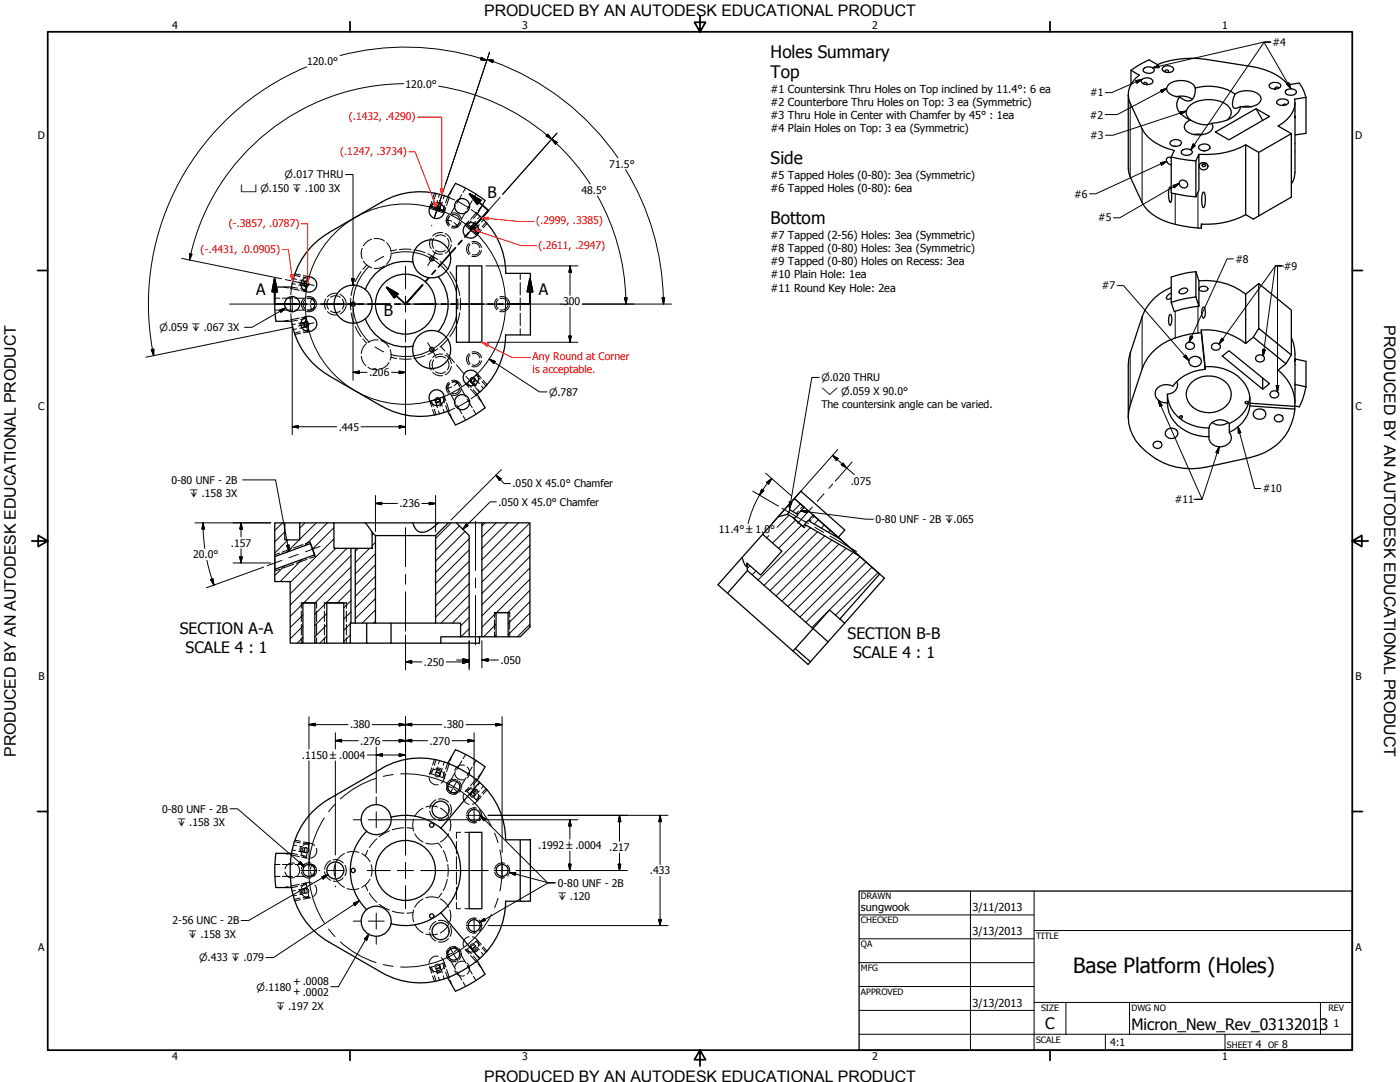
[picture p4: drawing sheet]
<svg xmlns="http://www.w3.org/2000/svg" width="559mm" height="432mm" viewBox="0 0 559 432" stroke-linecap="round" stroke-linejoin="round" font-family="sans-serif">
<defs><g id="words">
<text font-size="8.4" x="428.3" y="388.3">Base Platform (Holes)</text>
<g font-size="6.9">
<text x="307.6" y="23">Holes Summary</text>
<text x="307.6" y="31.2">Top</text>
<text x="307.6" y="65.6">Side</text>
<text x="307.6" y="89.5">Bottom</text>
</g>
<g font-size="6.4">
<text x="552.4" y="129.8" transform="rotate(90 552.4 129.8)">PRODUCED BY AN AUTODESK EDUCATIONAL PRODUCT</text>
<text x="6.3" y="302" transform="rotate(-90 6.3 302)">PRODUCED BY AN AUTODESK EDUCATIONAL PRODUCT</text>
</g>
<g font-size="6.3">
<text x="193.3" y="6.3">PRODUCED BY AN AUTODESK EDUCATIONAL PRODUCT</text>
<text x="194.6" y="79.1">B</text>
<text x="102.3" y="117.9">A</text>
<text x="215" y="117.9">A</text>
<text x="153.2" y="126.2">B</text>
<text x="71.8" y="253">SECTION A-A</text>
<text x="338.3" y="254.9">SECTION B-B</text>
<text x="74.1" y="260.5">SCALE 4 : 1</text>
<text x="340.6" y="262.4">SCALE 4 : 1</text>
<text x="417.2" y="410.6">C</text>
<text x="451.6" y="411.1">Micron_New_Rev_03132013</text>
<text x="193.3" y="431.8">PRODUCED BY AN AUTODESK EDUCATIONAL PRODUCT</text>
</g>
<g font-size="4.4">
<text x="307.6" y="37.1">#1 Countersink Thru Holes on Top inclined by 11.4°: 6 ea</text>
<text x="307.6" y="42.4">#2 Counterbore Thru Holes on Top: 3 ea (Symmetric)</text>
<text x="307.6" y="47.6">#3 Thru Hole in Center with Chamfer by 45° : 1ea</text>
<text x="307.6" y="52.8">#4 Plain Holes on Top: 3 ea (Symmetric)</text>
<text x="307.6" y="71.6">#5 Tapped Holes (0-80): 3ea (Symmetric)</text>
<text x="307.6" y="76.8">#6 Tapped Holes (0-80): 6ea</text>
<text x="307.6" y="95.4">#7 Tapped (2-56) Holes: 3ea (Symmetric)</text>
<text x="307.6" y="100.7">#8 Tapped (0-80) Holes: 3ea (Symmetric)</text>
<text x="307.6" y="105.9">#9 Tapped (0-80) Holes on Recess: 3ea</text>
<text x="307.6" y="111.1">#10 Plain Hole: 1ea</text>
<text x="307.6" y="116.4">#11 Round Key Hole: 2ea</text>
<text x="343.7" y="363.5">sungwook</text>
<text x="388.1" y="363.7">3/11/2013</text>
<text x="388.1" y="373.2">3/13/2013</text>
<text x="388.1" y="401.8">3/13/2013</text>
<text x="532.2" y="409.9">1</text>
</g>
<g font-size="4.2">
<text x="68.7" y="11.7">4</text>
<text x="208.4" y="11.7">3</text>
<text x="348.1" y="11.7">2</text>
<text x="487.8" y="11.7">1</text>
<text x="507.9" y="18.3">#4</text>
<text x="122.6" y="25.8">120.0°</text>
<text x="161.9" y="35.1">120.0°</text>
<text x="435.1" y="38.5">#1</text>
<text x="435" y="47.3">#2</text>
<text x="15.1" y="55.5">D</text>
<text x="435.1" y="55.5">#3</text>
<text x="540.9" y="55.5">D</text>
<text x="243.2" y="66.9">71.5°</text>
<text x="131.1" y="76.5">3X</text>
<text x="232.1" y="77.3">48.5°</text>
<text x="428.8" y="78.9">#6</text>
<text x="438.3" y="88.4">#5</text>
<text x="493.1" y="104.8">#8</text>
<text x="512.4" y="107.6">#9</text>
<text x="439.8" y="115.5">#7</text>
<text x="223.5" y="121.7">.300</text>
<text x="90.8" y="132.1">3X</text>
<text x="147.3" y="150.1">.206</text>
<text x="15.2" y="163.4">C</text>
<text x="327.9" y="162.8">The countersink angle can be varied.</text>
<text x="541" y="163.4">C</text>
<text x="135.2" y="171.8">.445</text>
<text x="68.4" y="193">0-80 UNF - 2B</text>
<text x="204.5" y="194.5">.050 X 45.0° Chamfer</text>
<text x="339.6" y="193.4">.075</text>
<text x="504.1" y="196.5">#10</text>
<text x="90" y="198.4">3X</text>
<text x="159.4" y="202.4">.236</text>
<text x="198.9" y="201.8">.050 X 45.0° Chamfer</text>
<text x="468.9" y="200.8">#11</text>
<text x="349.4" y="208.7">0-80 UNF - 2B ↧.065</text>
<text x="287" y="212.9">11.4° ±1.0°</text>
<text x="92.1" y="218.2">.157</text>
<text x="77.1" y="222.8">20.0°</text>
<text x="169.2" y="265.7">.250</text>
<text x="199.8" y="264.9">.050</text>
<text x="15.3" y="271.4">B</text>
<text x="541.1" y="271.4">B</text>
<text x="139.7" y="290.7">.380</text>
<text x="177" y="290.7">.380</text>
<text x="143.8" y="297.1">.276</text>
<text x="171.4" y="297.1">.270</text>
<text x="120.5" y="302.8">.1150 ±.0004</text>
<text x="64.7" y="324.3">0-80 UNF - 2B</text>
<text x="85" y="329.6">3X</text>
<text x="214.8" y="338.8">.1992 ±.0004</text>
<text x="243.2" y="339.6">.217</text>
<text x="222.6" y="353.8">0-80 UNF - 2B</text>
<text x="259.4" y="348.9">.433</text>
<text x="68.8" y="368.9">2-56 UNC - 2B</text>
<text x="89.5" y="374.2">3X</text>
<text x="15.2" y="379.3">A</text>
<text x="541" y="379.3">A</text>
<text x="117" y="393">+ .0008</text>
<text x="117" y="397.1">+ .0002</text>
<text x="124.5" y="402.9">2X</text>
<text x="443.1" y="417.4">4:1</text>
<text x="501.3" y="418.3">4</text>
<text x="511.8" y="418.3">8</text>
<text x="68.7" y="423.2">4</text>
<text x="208.4" y="423.2">3</text>
<text x="348.1" y="423.2">2</text>
<text x="487.8" y="423.2">1</text>
</g>
<g font-size="4.2" fill="#f00">
<text x="139.3" y="47.9">(.1432, .4290)</text>
<text x="135.8" y="61.7">(.1247, .3734)</text>
<text x="214.1" y="89.5">(.2999, .3385)</text>
<text x="91.4" y="90.6">(-.3857, .0787)</text>
<text x="80.1" y="100.8">(-.4431, .0.0905)</text>
<text x="214.9" y="99.3">(.2611, .2947)</text>
<text x="212.6" y="143.8">Any Round at Corner</text>
<text x="212.6" y="148.8">is acceptable.</text>
</g>
<g font-size="4">
<text x="113.6" y="71.2">⌀.017 THRU</text>
<text x="96" y="76.5">⌴ ⌀.150 ↧ .100</text>
<text x="63.6" y="132.1">⌀.059 ↧ .067</text>
<text x="327.9" y="152.1">⌀.020 THRU</text>
<text x="219.1" y="157.9">⌀.787</text>
<text x="327.9" y="157.5">⌵ ⌀.059 X 90.0°</text>
<text x="75.7" y="198.4">↧ .158</text>
<text x="70.7" y="329.6">↧ .158</text>
<text x="222.6" y="359.2">↧ .120</text>
<text x="75.1" y="374.2">↧ .158</text>
<text x="79.5" y="383.7">⌀.433 ↧ .079</text>
<text x="102.4" y="395.3">⌀.1180</text>
<text x="110.2" y="402.9">↧ .197</text>
</g>
<g font-size="3.5">
<text x="343.7" y="358.9">DRAWN</text>
<text x="343.7" y="368.5">CHECKED</text>
<text x="413.5" y="374.6">TITLE</text>
<text x="343.7" y="378">QA</text>
<text x="343.7" y="387.5">MFG</text>
<text x="343.7" y="397.1">APPROVED</text>
<text x="415.5" y="403.4">SIZE</text>
<text x="451.6" y="403.4">DWG NO</text>
<text x="530.3" y="403.4">REV</text>
<text x="413.5" y="416.1">SCALE</text>
<text x="489.7" y="418.3">SHEET</text>
<text x="506.2" y="418.3">OF</text>
</g>
</g></defs>
<!-- layer: Visible (ANSI) -->
<g fill="none" stroke="#000" stroke-width=".4">
<path d="M174.1 77.2l-.7 2.2M175.5 77.5l-.5 1.2M177.4 78.1l-.5 1.3M178.9 78.7l-.2-.2-.8 2.4M179 78.7l2.5 1.1M184.3 77.7l-2 3.5M185.9 75.1l-1.1 1.7M190 77.5l-1 1.7M144.6 99.1a5.2 5.2 0 0 0 0 4.2M148.3 95.4l-1.4 .7-1.9 2M149.4 95.2a5.2 5.2 0 0 1 4 1M154.3 96.8a5.1 5.1 0 0 1 1.8 3.8"/>
<path d="M158.3 99.7l-2.2 .4M164.1 99.5l-4.7 .1M165.2 99.7l4.5 1.1M171.6 82.6l2.3 .8M173 80.6l-.8 2.2M173.1 95.1a3.5 3.5 0 0 0 0 4M173.7 82.6v.1M173.9 94.4a3.2 3.2 0 0 1 3.9 0M173.9 82.1v.2M174.4 81.5l-.5 .9M174.4 80.9l-.3 .8 .2 .4M174.6 80l-.4 1.3"/>
<path d="M175.1 83.8l2.3 .7M175.5 81.7l.3 1M175.6 80.7l.5 .6v.6M175.6 83.2v.2M175.7 82.4l-.2 .1M175.8 82.7v.1M175.8 82.7l-.2 .4M176.1 81.9l-.2 .3M176.5 80.6l-.4 1.3M177.5 82l-.8 2.3M177.8 99.8a3.2 3.2 0 0 1-3.9 .1M178.6 95.2a3.2 3.2 0 0 1 0 3.9"/>
<path d="M179.3 86.4l-1 1.7M179.5 86.2a2.31 2.31 0 0 0 0 3.5l-.9-.8-.3-.8 .9-.2 1.1 .4M180.4 85.7a2.27 2.27 0 0 1 3 1.8M180.5 90.2l1 .4 .9-.2M181.2 88.8l.9 .8 .3 .8M181.8 82l-2 3.5M182.6 80.4l4.4 2.5M183.4 88.5a2.22 2.22 0 0 1-3 1.7M183.5 88.7l-1.1 1.7M186 89.5l1.8 1.6M186 84.4l-2 3.4M187.6 97.6a2.46 2.46 0 0 0 0 3.6"/>
<path d="M188 90.3l-.1 .2M188 83.6l2.2 1.6M188.1 88.1l-1.6 1.9M188.2 90.2h.1M188.5 80.1l-2.1 3.4M188.5 97.2a2.18 2.18 0 0 1 3 1.7M188.7 89.9v.3M188.7 91.9l1.9 1.7M188.9 89.3l-.1 .3M189.4 89.7l-.3-.1-.9 .5M189.5 91.6l-.1 .2M189.8 88.3l-.9 1"/>
<path d="M189.9 91.2l-.2 .2M190.1 90.6l-.6 .9M190.2 89.1l-1.3 .2M190.4 85.3l-1.5 1.9M190.6 90.2l-.5 .7h-.5M191.3 89.7l-.9 .9M191.5 99.9a2.16 2.16 0 0 1-3 1.7M191.6 86.3l-.9 1M191.6 91.4l-1.5 1.8M193 87.7l-.8 .9M194 88.7l-1.6 1.8M109.7 119h2.1"/>
<path d="M112.7 119h4M116 118.9v5M116.3 114.7l2.4 .3M116.3 114.9l-.2 2.7M116.6 113.2l1.3 .2M117.1 111.2l1.3 .3M117.5 109.9l2.3 .5M117.7 119h4M119.2 113.7l1.3 .3M119.6 111.8l1.3 .2M119.7 113l.8 1M120 115.3l2.3 .5"/>
<path d="M120.5 112l.8 .1 .3 .5M120.5 114h.3M120.6 113.3l.7 .8M121 110.6l2.3 .5M121 112.3h1.1M121.3 113.7l-.2 .2M121.3 114.1l.4 .1M121.3 114.1l.2 .1M121.7 119.6a2.26 2.26 0 0 0 0 3.5M121.8 112.2h.2M121.9 114.2l.1 .1M122.2 112.3h.3"/>
<path d="M122.6 119.1a2.35 2.35 0 0 1 3 1.8M122.7 114l-.5 2.4M122.7 119h2.1M123.4 110.4l-.5 2.4M124.8 119l-.6 .7-.2 1.1M124.8 119l.5 .7 .2 1.1M131.1 119.4a3.2 3.2 0 0 0 0 4M131.9 118.6a3.4 3.4 0 0 1 3.9 .1M136.6 119.4a3.3 3.3 0 0 1 0 4M140 119.1v4.6M141.4 113.5l-1.3 4.4M144.1 108.4l-2.3 4"/>
<path d="M145 104.2l1.9 2 1.4 .7M146.4 105.8l-1.6 1.7M153.4 106.1a5.2 5.2 0 0 1-4 1M156.1 101.7a5.1 5.1 0 0 1-1.8 3.8M170.8 101.3l4 2.3M175.6 104.3l3.3 3.2M179.6 108.5l2.3 4M182.4 113.5l1.1 4.4M183.7 119.1v4.6M198.8 119.6a2.26 2.26 0 0 0 0 3.5M199.6 119.1a2.35 2.35 0 0 1 3.1 1.8M207.6 109.1v2.5"/>
<path d="M207.6 112.8v4.9M207.6 118.9v4.9M109.7 123.8h2.1M112.7 123.8h4M116.1 125.2l.2 2.6M117.7 123.8h4M117.9 129.3l-1.3 .3M118.4 131.3l-1.3 .2M118.7 127.8l-2.4 .2M119.8 132.4l-2.3 .5M120.5 128.8l-.8 .9M120.5 128.8h.3"/>
<path d="M120.5 128.8l-1.3 .2M120.9 130.7l-1.3 .3M121 130.4h1.1M121.1 128.9l.2 .1M121.3 128.7l-.7 .7M121.5 128.6l-.2 .1M121.6 130.2l-.3 .4-.8 .1M121.7 128.6l-.4 .1M121.8 130.6h.2M122 128.5h-.1M122.2 126.4l.5 2.4M122.3 127l-2.3 .5"/>
<path d="M122.5 130.4l-.3 .1M122.7 123.8h2.1M122.9 129.9l.5 2.4M123.3 131.7l-2.3 .4M124 121.9l.2 1.2 .6 .7 .5-.7 .2-1.2M125.6 121.9a2.34 2.34 0 0 1-3 1.7M135.8 124.1a3.2 3.2 0 0 1-3.9 0M140.1 124.8l1.3 4.5M141.8 130.4l2.3 4M144.8 135.3l1.6 1.7M146 137.3a5.6 5.6 0 0 0-1.8 3.8M150.9 135.7a5.2 5.2 0 0 0-4 1"/>
<path d="M152 135.9l1.4 .6 1.9 2.1M155.7 139.5a5.2 5.2 0 0 1 0 4.2M174.8 139.2l-4 2.3M176 138.2l1.5 1.9M178.9 135.3l-3.3 3.2M181.9 130.3l-2.3 4M183.5 124.8l-1.1 4.5M202.7 121.9a2.25 2.25 0 0 1-3.1 1.7M207.6 125v5M207.6 131.2v2.5M144.2 142.2a5.6 5.6 0 0 0 1.8 3.7M146.9 146.6a5.2 5.2 0 0 0 4 .9"/>
<path d="M155.3 144.7l-.7 1-2.6 1.6M156.1 142.6l2.2 .5M159.4 143.2l4.7 .1M169.7 141.9l-4.5 1.2M172.2 160l.8 2.2M173.1 143.6a3.5 3.5 0 0 0 0 4M173.9 142.9a3.1 3.1 0 0 1 3.9 0M173.9 148.3a3.2 3.2 0 0 0 3.9 0M173.9 159.4l-2.3 .7M175.6 159.4v.2M175.6 159.7l.2 .3M175.8 160h.1"/>
<path d="M176.7 158.4l.8 2.3M177.4 158.2l-2.3 .8M178.3 154.7l.3-.8 .9-.8a2.31 2.31 0 0 0 0 3.4M178.3 154.7l1 1.7M178.3 141l3.1 3.7M178.6 143.6a3.2 3.2 0 0 1 0 4M179.8 157.3l2 3.5M180.3 154.4l-1.1 .4-.9-.1M180.4 152.5a2.27 2.27 0 0 1 3 1.8M180.5 152.5l1-.4 .9 .2-.3 .9-.9 .7M182.2 145.6l3 3.6M182.4 152.3l1.1 1.8"/>
<path d="M183.4 155.3a2.22 2.22 0 0 1-3 1.7M184 154.9l2 3.5M186 150.2l3.1 3.7M186.4 159.3l2.1 3.4M186.5 152.8l1.6 1.8M187 159.9l-4.4 2.5M187.6 141.6a2.46 2.46 0 0 0 0 3.6M187.8 151.6l-1.8 1.6M187.9 152.3l.1 .2M188.2 152.5v.1M188.2 152.7l.9 .5 .3-.2M188.5 141.2a2.18 2.18 0 0 1 3 1.7"/>
<path d="M188.7 152.6v.3M188.8 153.2l.1 .3M188.9 153.5l1.3 .2M188.9 155.5l1.5 2M188.9 153.5l.9 .9M189.4 150.9l.1 .2M189.5 151.3l.6 .9M189.6 151.8l.5 .1 .5 .6M189.7 151.3l.2 .2M189.9 154.7l1.5 1.9M190.1 149.6l1.5 1.8M190.2 157.6l-2.2 1.5"/>
<path d="M190.4 152.1l.9 1M190.6 149.2l-1.9 1.6M190.7 155.4l.9 1.1M191.5 143.9a2.16 2.16 0 0 1-3 1.7M192.2 154.1l.8 1M192.4 152.3l1.6 1.8M173.4 163.3l.7 2.2M173.7 160v.2M173.9 160.3l.5 .9M173.9 160.5v.2M174.2 161.5l.4 1.3M174.3 160.7l-.2 .4 .3 .8"/>
<path d="M175 164l.5 1.2M175.5 160.3l.2 .1M175.8 160l-.3 1.1M175.9 160.6l.2 .2M176.1 160.8v.6l-.5 .7M176.1 160.8l.4 1.3M176.9 163.4l.5 1.3M177.9 161.9l.8 2.3 .2-.1M181.5 162.9l-2.5 1.1M182.3 161.6l2 3.5M184.8 166l1.1 1.7M189 163.6l1 1.7"/>
<path d="M171.3 310.4a2.98 2.98 0 0 0 3.6 2.7M171.6 308.6l2.3 .8M173 306.6l-.8 2.2M173.7 309.4l.9 .7 1-.7M173.7 308.5v.2M173.9 308.7l.1 .2a1.01 1.01 0 0 0 1 .5 1.01 1.01 0 0 0 .8-.7M173.9 308.1v.2M174.1 308.3h1.1l.4 1.1M174.1 303.2l-.7 2.2M174.2 307.8l.6 .7a.93 .93 0 0 0 1.3-.6M174.2 307.7l.6-.3a1.04 1.04 0 0 1 1 1.3M174.6 306.7l.2-.1a.98 .98 0 0 1 1.1 .2 .98 .98 0 0 1 .2 1.1"/>
<path d="M174.6 306l-.4 1.3M175.1 309.8l2.3 .8M175.5 303.5l-.5 1.3M175.6 307.2a2.99 2.99 0 0 0-4.2 1.9M175.6 309.2v.2M175.8 308.7v.2M176.5 306.6l-.4 1.3M176.7 308a3.2 3.2 0 0 1-.6 4.5M177.4 304.1l-.5 1.3M177.5 308l-.8 2.3M178.3 314.1l.9-.2 1.1 .4M178.3 314.1l.3 .8 .9 .8"/>
<path d="M178.7 304.5l-.8 2.4M179.3 312.4l-1 1.7M181.2 314.8l.9 .8 .3 .9-.9 .1-1-.4M181.5 308.9a2.94 2.94 0 0 0 3.9 2.2M181.8 308l-2 3.5M183.5 314.7l-1.1 1.8M184.3 303.7l-2 3.4M185 317.1a2.96 2.96 0 0 0 2.3 3.9M185.4 305.4a2.84 2.84 0 0 0-3.9 2.3M185.9 301.1l-1.1 1.7M186 315.5l1.8 1.7M186 310.4l-2 3.5"/>
<path d="M186.4 306.1a2.87 2.87 0 0 1 0 4.4M187.9 316.5l.5-.3h.6l.6 1M187.9 316.5l-.1 1.1 .4 .5h.6M188 316.3l-.1 .2M188.1 314.1l-1.6 1.9M188.3 316l-.1 .3a.95 .95 0 0 0 .1 1 .95 .95 0 0 0 .9 .3M188.3 316l1.1-.3 .6 .5 .1 .6M188.3 316l-.1 .2M188.5 306.1l-2.1 3.4M188.7 317.9l1.9 1.7M188.9 315.3l.3-.2a.94 .94 0 0 1 1 0 .94 .94 0 0 1 .5 .9M188.9 315.3a1.02 1.02 0 0 0-.1 1.2 1.02 1.02 0 0 0 1.1 .4"/>
<path d="M189.5 317.6l-.1 .2M189.8 314.3l-.9 1M189.9 317.3l-.2 .1M190 303.5l-1 1.7M190.2 315.8a2.96 2.96 0 0 0-4.5 .1M190.5 311.4l-1.6 1.8M190.9 316.9a3.1 3.1 0 0 1-2.3 4M191.3 315.7l-.9 .9M191.6 312.3l-.9 1M191.6 317.4l-1.5 1.8M193 313.7l-.8 .9M194 314.7l-1.6 1.8"/>
<path d="M116.6 339.2l1.3 .3M117.1 337.2l1.3 .3M117.5 335.9l2.3 .5M119.2 339.7l1.3 .3M119.6 337.8l1.3 .2M120.3 338.1l-.5 .4-.1 .7 .8 .8M120.3 338.6a2.93 2.93 0 0 0 2.4 3.9M121 337.4a3 3 0 0 1 4.5 .1M121 336.6l2.3 .5M121.2 338.3l-.4 .3a1.01 1.01 0 0 0 .5 1.6M121.4 338.3l.3 .5a.99 .99 0 0 1-1.2 1.2M121.8 338.2l.2 .1"/>
<path d="M121.9 338.4l-.6 1 .7 .9M122.2 338.3h.3M122.4 338.5l.2 .9a1.02 1.02 0 0 1-1.3 .8M123 338.6l.1 1.2-.4 .4-.7 .1M123.4 336.4l-.5 2.4M126.2 338.6a2.86 2.86 0 0 1-2.2 3.9M146.7 339.3l-.9 2.3M150.4 334.7l-3 3.6M155.4 331.5l-4.1 2.4M161.2 330.4l-4.6 .8M162.4 330.3l2.4 .3M165.1 326.9a7.4 7.4 0 0 0 0 4.7"/>
<path d="M165.5 332.7l2.1 2.5 1.2 .8M168.8 322.5l-2.4 2-.9 1.3M170 336.5a7.2 7.2 0 0 0 4.6 0M170 322.1a6.3 6.3 0 0 1 4.6 0M174.9 336.4l1.4 1.9M175.8 322.5l2.4 2 .9 1.3M176.9 339.4l1.6 4.5M179.1 332.7l-2.1 2.5-1.2 .8M179.5 326.9a6.4 6.4 0 0 1 0 4.7M182.2 335.8v4.9M183.8 332.2h-1.6v2.4M185.5 332.2h1.8"/>
<path d="M109.7 345h2.1M109.7 349.8h2.1M112.7 345h4M112.7 349.8h4M113.7 348a2.84 2.84 0 0 0 3.8 2.2M116.3 340.6l2.4 .4M117.5 344.6a2.94 2.94 0 0 0-3.8 2.2M117.7 345h4M117.7 349.8h4M117.9 355.3l-1.3 .3M118.4 357.3l-1.3 .3M118.6 345.2a2.87 2.87 0 0 1 0 4.4"/>
<path d="M118.7 353.8l-2.4 .5M119.8 358.4l-2.3 .5M120 341.2l2.3 .6M120.1 355.5a2.93 2.93 0 0 0 3.8 2.7M120.5 354.8h.4a1.05 1.05 0 0 1 .5 1.7M120.5 354.8l-.8 .8 .1 .8 .5 .3M120.5 354.8l-1.3 .3M120.9 356.7l-1.3 .3M121.3 354.6a.95 .95 0 0 0-.7 .9 .95 .95 0 0 0 .6 1M121.3 354.6l.9 .2a.91 .91 0 0 1 .2 1.4M121.3 340.2h.3M121.6 354.6h-.3"/>
<path d="M121.9 340.2l.1 .1M122 356.6h-.2M122 354.5l-.7 .8 .1 .7 .5 .4M122 354.5l1.1 .5-.1 1.2M122 354.5h-.1M122.2 352.4l.5 2.4M122.3 353l-2.3 .5M122.5 356.4l-.3 .1M122.7 340l-.5 2.4M122.7 345h2.1M122.7 349.8h2.1M122.9 356l.5 2.3"/>
<path d="M123.3 357.7l-2.3 .5M124 347.9l.2 1.2 .6 .7M124 346.8l.2-1.1 .6-.7 .5 .7 .2 1.1M124.6 352.5a3.1 3.1 0 0 0-4.3 1.8M125.5 347.9l-.2 1.2-.5 .7M125.7 353.3a2.91 2.91 0 0 1-.6 4.4M133.7 345.1a6.4 6.4 0 0 0 0 4.7M134.1 350.8l2 2.5 1.4 .8M137.5 340.6l-1.4 .8-2 2.5M138.6 354.6a6.4 6.4 0 0 0 4.7 0M138.6 340.2a7.4 7.4 0 0 1 4.7 0M144.4 340.6l1.3 .8 2 2.5"/>
<path d="M145.8 353.3l.9 2.1M147.4 356.4l3 3.6M147.7 350.8l-2 2.5-1.3 .8M148.1 345.1a7.4 7.4 0 0 1 0 4.7M168.8 358.7l-2.4 2-.9 1.4M170 358.3a6.3 6.3 0 0 1 4.6 0M175.8 358.7l2.4 2 .9 1.4M176.3 356.4l-1.4 1.9M178.5 350.9l-1.6 4.5M178.8 345v4.8M182.2 341.9v4.9M182.2 348v4.9"/>
<path d="M182.2 354.1v4.9M151.3 360.9l4.1 2.3M156.6 363.6l4.6 .8M164.8 364.2l-2.4 .2M165.1 363.2a7.4 7.4 0 0 0 0 4.7M165.5 368.9l.9 1.4 2.4 2M170 372.7a7.2 7.2 0 0 0 4.6 0M179.1 368.9l-.9 1.4-2.4 2M179.5 363.2a6.4 6.4 0 0 1 0 4.7M179.5 379.1l-.9 .8-.3 .8a1.86 1.86 0 0 0 2-.3M182.2 360.2v2.4h1.6M182.4 378.3l-.3 .9-.9 .7"/>
<path d="M182.4 378.3a1.75 1.75 0 0 0-1.9 .3M182.4 378.3l1.1 1.7M185.5 362.6h1.8M185.7 378.8a2.96 2.96 0 0 0 4.5 .2M186.5 378.8l1.6 1.8M187.3 373.8a2.9 2.9 0 0 0-2.3 4M187.8 377.6l-1.8 1.6M187.9 378.3l.1 .2M188.2 378.7l.1 .1M188.6 373.8a3.1 3.1 0 0 1 2.3 4M188.8 376.7l-1 .4 .1 1.2M188.9 379.5l.9 1"/>
<path d="M189.2 377.2l-.1-.1a1.01 1.01 0 0 0-1 .6 1.01 1.01 0 0 0 .2 1.1M189.4 376.9l.1 .2M189.6 377.5l-.1 .6-.5 .4-.6 .1-.5-.3M189.7 377.3l.2 .2M189.9 377.9h-.5a.95 .95 0 0 0-.5 1.6M190.1 378l-.1 .5a.99 .99 0 0 1-1.7 .3M190.1 375.7l1.5 1.7M190.4 378.1l.9 1M190.6 375.2l-1.9 1.6M190.7 378.8v.1a1.01 1.01 0 0 1-.7 .9 1.01 1.01 0 0 1-1.1-.3M192.4 378.3l1.6 1.7M171.4 385.7a3.1 3.1 0 0 0 4.2 1.9"/>
<path d="M172.2 386l.8 2.2M173.4 389.3l.7 2.2M173.7 385.4l.9-.7 .6 .2 .4 .5M173.7 386v.3M173.9 385.4l-2.3 .7M173.9 386.5v.2M173.9 386l.1-.1a.98 .98 0 0 1 1-.6 .98 .98 0 0 1 .8 .8M174.2 387.5l.4 1.2M174.9 381.6a2.97 2.97 0 0 0-3.6 2.8M175 390l.5 1.2M175.6 385.4v.6l-.4 .5-.6 .2-.5-.2M175.6 385.4v.2"/>
<path d="M175.8 385.8v.3M175.8 386.1a1.02 1.02 0 0 1-.4 1.1 1.02 1.02 0 0 1-1.2 0M176.1 386.9a.97 .97 0 0 1-.3 1.1 .97 .97 0 0 1-1.2 0M176.1 386.9l-.5-.6a.97 .97 0 0 0-1.4 .7M176.1 382.2a3.2 3.2 0 0 1 .6 4.6M176.1 386.9l.4 1.3M176.7 384.4l.8 2.3M176.9 389.4l.5 1.3M177.4 384.2l-2.3 .8M177.9 387.9l.8 2.3M178.3 380.7l1 1.8M179.8 383.3l2 3.5"/>
<path d="M181.5 387.2a2.85 2.85 0 0 0 3.9 2.1M182.3 387.7l2 3.4M184 380.9l2 3.5M184.8 392l1.1 1.7M185.4 383.7a2.85 2.85 0 0 0-3.9 2.2M186.4 384.4a2.87 2.87 0 0 1 0 4.3M186.4 385.3l2.1 3.4M188.9 381.5l1.6 1.8M189 389.6l1 1.8M190.7 381.4l.9 1.1M192.2 380.1l.8 1"/>
</g>
<!-- layer: Hidden Narrow (ANSI) -->
<g fill="none" stroke="#000" stroke-width=".51">
<path d="M451.4 28.1l2.2-1.6 5.1-2.6 3.3 1.9a37.9 37.9 0 0 1 19.3-2.1l17.8 2.8a23.8 23.8 0 0 1 15 7.3l4.5-.7 1.2 2 1.5 3.8M451.4 28.1l3.3 1.9a9.2 9.2 0 0 0-3.6 11.1l4.8 10.3a18.2 18.2 0 0 0 12.8 8.7l-1.2 2.6M451.4 28.1v5.6M455.6 31.9a2.96 2.96 0 0 1 4.6 .5 2.7 2.7 0 0 1-4.7 0zM456.4 27.5a3.1 3.1 0 0 1 4.3 .1v.6a2.71 2.71 0 0 1-4.5-.1zM456.5 33.5l.3-.6h.5l.4 .2 .1 .7M464.1 27.1a2.83 2.83 0 0 1 4.4 .5 2.65 2.65 0 0 1-4.6 0zM465.4 28.9l-.3-.7 .7-.3 .7 .5-.5 .6M469.5 38.5a8.4 8.4 0 0 1 6.4 1.1M470.9 38.7a4.1 4.1 0 0 0 4.5 1.4l.8-.9a6.4 6.4 0 0 0 .9-4.1 19 19 0 0 1 15.9 2.5l-.9 2.7-.1 1.9a1.07 1.07 0 0 0 1.4 1l1.8-.7a9.2 9.2 0 0 1-7.3 6l-4.3 .7a8.9 8.9 0 0 1-8.5-1.3 6.9 6.9 0 0 1-5.4-6.8zM477.1 35.1a5.5 5.5 0 0 0-5.9-3 5 5 0 0 0-5.6 3.2 4.7 4.7 0 0 0 5.3 3.4M493 37.6a8.4 8.4 0 0 1 9.6 .2 2.64 2.64 0 0 1 .4 2.8 2.64 2.64 0 0 1-2.3 1.6 9.9 9.9 0 0 1-5.5 .3"/>
<path d="M510.3 35.2l.9-.8a2.62 2.62 0 0 0-4.4-.8l-.3 .4a2.49 2.49 0 0 0 3.8 1.2v-.3a.95 .95 0 0 0-1.5 .3l.2 .4M513.1 36.3a3.1 3.1 0 0 1 4.3 .1l.1 .6a2.77 2.77 0 0 1-4.5-.2zM521.3 38.9l-4.5 .7a9.8 9.8 0 0 1-4.7 9.4l-1.9 1.3 5.2 3M521.3 38.9v14.3l-4.4 .6M467 56.7a2.84 2.84 0 0 1 4.6 .2 2.62 2.62 0 0 1-4.6 .4zM468.5 58.4h.8M475 47.8a3.6 3.6 0 0 1 .3-6 12.9 12.9 0 0 1 15.3 .9 3.3 3.3 0 0 1-.6 5.1M475.1 47.9a2.63 2.63 0 0 0-2.3 2.3 2.63 2.63 0 0 0 1.7 2.8 7.9 7.9 0 0 0 9.3-1.4l.3-.8-.5-1.6M476.5 53.7h3.8M478.9 58a2.86 2.86 0 0 1 4.1 .7 2.59 2.59 0 0 1-4.6 .3zM485.1 52.7l16.2-9.3 5.4 3.1-16.2 9.3zM495.7 42.6h3.9"/>
<path d="M497.2 57.8l5.2 3 13-7.5v25.4l-15.1 8.7-3.1-1.7zM497.2 57.8a33 33 0 0 1-18.7 3.8M501.3 43.4l2.7 4.6M509.8 40.1a3.4 3.4 0 0 1 4.4 .3l.1 .6a3.1 3.1 0 0 1-4.7 .1zM513.5 41.8l-.2-.2a.91 .91 0 0 0-1.3 .5M516.9 44.3v2.8l-.1-.7M516.9 57.3v3.3M450.3 67.1l.2 1.8 .6 1.6 4.8 10.3a18.5 18.5 0 0 0 13.2 8.7l5.9 1.2 4.5 .4M467.5 63l-1.3-.2-.5 .4a2.04 2.04 0 0 0 1.8 2.6M467.5 75.5l-.5-.9a8.1 8.1 0 0 0 0 6.2h.2a4.6 4.6 0 0 0 .5-3.7M467.5 62.7v14.3l6.5 1.2 3.3 .3M467.5 62.7l6.5 1.2 3.3 .3"/>
<path d="M471 72.2a1.78 1.78 0 0 1 2.4 .1 1.78 1.78 0 0 1 .1 2.4 1.82 1.82 0 0 1-2.2-.2 1.82 1.82 0 0 1-.3-2.3zM471.6 60.3a2.98 2.98 0 0 1 4.3 .1v.5a2.77 2.77 0 0 1-4.5-.1zM477.3 64.2l1.2-2.6v14.3l-1.2 2.6M477.3 64.2v14.3M479.1 65.3a1.77 1.77 0 0 1 2-.3 1.77 1.77 0 0 1 .9 1.9 1.76 1.76 0 0 1-2.1 .9 1.76 1.76 0 0 1-1.2-2.1zM479.8 65l1.5 .1M479.9 65.8a.76 .76 0 0 1 .8-.2 .76 .76 0 0 1 .5 .6 .7 .7 0 0 1-.8 .4 .7 .7 0 0 1-.5-.8zM480.3 76.6a5.7 5.7 0 0 1 .1 6.3 5.8 5.8 0 0 1-.1-6.3zM480.3 60.2h.6M502.4 60.8v25.4M516.9 68.8l-.6 3.1-.9 1.6M131.2 92.9a30.7 30.7 0 0 0-14.9 21.7h-6.2l-.4 6.8 .4 6.8h6.2"/>
<path d="M152.4 80.6a30.6 30.6 0 0 1 26.3-2.1l3.1-5.3 6.1 3 5.7 3.8-3.1 5.4M152.5 80.6l-21.2 12.2M173.9 82.4l.6 1 1.1-.3M174.3 82.1l.5 .4h.7M188.2 90.2l.2 1.2 1.1 .1M188.7 90.2l.9 .7M190.5 85.4a30.5 30.5 0 0 1 11.4 23.7M497.2 85.7a32.8 32.8 0 0 1-17.7 3.8v1.6l.2-1.6M121.6 112.6l-.3 1.1M122.1 112.3l.5 1-.3 .6-.6 .3M145.8 115.5a7.7 7.7 0 0 1 0 11.8M145.8 115.6a7.6 7.6 0 0 0-10.4 .6 7.6 7.6 0 0 0 0 10.4 7.6 7.6 0 0 0 10.4 .6"/>
<path d="M145.8 115.5a17.1 17.1 0 0 1 19-10.9 7.7 7.7 0 0 0 10.1 5.8 17 17 0 0 1 0 21.9M164.8 104.6a7.6 7.6 0 0 1 5.8-8.7 7.6 7.6 0 0 1 9 5.2 7.6 7.6 0 0 1-4.7 9.3M182.2 106.1h10.1v30.5h-10.1zM187.3 106.1v30.5M201.9 109.1h9.8v24.6h-9.8M467.5 117a2.2 2.2 0 0 0-1.8 2.3l.5 .1 1.3-.4M467.5 114.7a20.2 20.2 0 0 0-11.6 11.7l-4.8 14.6-.8 4.8M471 115.6a1.76 1.76 0 0 1 3.1 .2 2.1 2.1 0 0 1-3.5 .8zM477.3 118.5l-6.6 1.2-3.2 .9M477.3 108.4l-3.3 .4-6.5 1.8v10M477.3 108.4l1.2 3.7v10.1l-1.2-3.7M477.3 108.4v10.1"/>
<path d="M478.5 112.1a26.2 26.2 0 0 1 18.7 5.3M479.1 114.6a2.08 2.08 0 0 1 3.1 .7 2.14 2.14 0 0 1-3.6 .1zM502.4 113.2v17.9l-2.1 3.5 13 10.6 2.1-3.5-13-10.6M116.4 128.2a30.4 30.4 0 0 0 14.8 21.6l21.3 12.4M121.3 129l.3 1.2M121.7 128.6l.6 .2 .3 .6-.5 1M145.8 127.2a17.1 17.1 0 0 0 19 11 7.7 7.7 0 0 1 10.1-5.9M174.9 132.4a7.6 7.6 0 0 1 4.7 9.3 7.6 7.6 0 0 1-9 5.2 7.6 7.6 0 0 1-5.8-8.7M201.8 133.6a30.6 30.6 0 0 1-11.3 23.8l3.1 5.4-5.7 3.8-6.1 3M467 125.5a3.2 3.2 0 0 1 .2 4.3l-.2 .1a4.5 4.5 0 0 1 0-4.4zM467.5 120.6l1.2 3.7a40.3 40.3 0 0 1 9.8-2.1M473.5 137.2a1.87 1.87 0 0 1 1.9-.6 1.87 1.87 0 0 1 1.4 1.6 1.83 1.83 0 0 1-1.9 1.2 1.83 1.83 0 0 1-1.7-1.5z"/>
<path d="M479.5 132.8a29.8 29.8 0 0 0-19.7 7.9l-1.6 2-2.3 4.6-4.8 14.4a16.7 16.7 0 0 0 5.9 18.1 27 27 0 0 0 24.3 6.6l17.8-3.8a21.4 21.4 0 0 0 17.7-19.3M479.5 131.7a26 26 0 0 1 17.7 5.4M479.5 131.7l1.5 15.7v-1.1M479.5 131.7l1.5 14.6M480.1 122.8l.2-.2a3.1 3.1 0 0 1 .1 4.3 3.1 3.1 0 0 1-.3-4.1zM483.8 137.5a1.87 1.87 0 0 1 2-.6 1.87 1.87 0 0 1 1.3 1.6 1.83 1.83 0 0 1-1.9 1.3 1.83 1.83 0 0 1-1.6-1.6zM500.3 134.6l-3.1 2.5v-19.7l5.2-4.2 13 10.6v17.9M515.4 134.7l.9 2.1 .6 4.4M175.6 159.7l-1.1-.3-.6 .9M189.5 151.3h-1.1l-.2 1.2M189.6 151.8l-.9 .8M466 157.4a14 14 0 0 0 11.9 12.9l4.6 .5"/>
<path d="M469.7 152.3a3.7 3.7 0 0 1-3.7 5v3.5M475.2 142.8a2.62 2.62 0 0 1 4.4 1.5 2.59 2.59 0 0 1-2.6 2.1 2.59 2.59 0 0 1-2.5-2.1l.2-.9zM475.5 152.7a10 10 0 0 1 15.4 2 7.2 7.2 0 0 1-6.1 9.8 9.2 9.2 0 0 1-11.2-6 6.4 6.4 0 0 1 1.9-5.8zM481 147.4a17.8 17.8 0 0 0-12.9 6.7 4.8 4.8 0 0 0-7 2.6 4.1 4.1 0 0 0 4.9 4.1M481 146.3a17.3 17.3 0 0 1 17 8.8l.6 1.9 .3 3.9M487.9 142.1l2.6-2.1 16.2 13.1-2.7 2.2zM498.9 158.6a13.4 13.4 0 0 1-8.2 10.4M501.4 142.2a1.87 1.87 0 0 1 2-.6 1.87 1.87 0 0 1 1.3 1.6 1.83 1.83 0 0 1-1.9 1.3 1.83 1.83 0 0 1-1.7-1.6zM504 150.9v4.4M507.2 156.6a1.7 1.7 0 0 1 2.2-.5 1.7 1.7 0 0 1 .8 2.1 1.87 1.87 0 0 1-2 .6 1.87 1.87 0 0 1-1.3-1.6zM513.3 145.2l-3.1 2.5a17.2 17.2 0 0 1 6.6 14.5M516.8 144.3v-1l.1 2.2"/>
<path d="M516.9 143.3l4.4 .9v10.2M516.9 153.4l4.4 1M516.9 152.7v2.4M521.3 154.4l-1.5 5.4-1.2 2.6-1.8-.4M152.4 162.1a30.4 30.4 0 0 0 26.2 2M175.5 160.3h-.7l-.5 .4M178.7 164.2l3.1 5.4M460.5 176.7a1.74 1.74 0 0 1 2.2-.5 1.74 1.74 0 0 1 .8 2.1 1.87 1.87 0 0 1-1.9 .6 1.87 1.87 0 0 1-1.4-1.5zM465.8 171.4a2.48 2.48 0 0 1 2.9-.3 2.48 2.48 0 0 1 1.3 2.6 2.69 2.69 0 0 1-2.7 1.3 2.69 2.69 0 0 1-2.2-2zM466 160.8a13.7 13.7 0 0 0 9.6 12.3l4.6 1.1 2.3 .1M482.5 170.8v3.5M483.8 168.6a5.2 5.2 0 0 0 6.4 0"/>
<path d="M490.7 169a4.8 4.8 0 0 0-8.2 1.8M490.7 172.5a3.3 3.3 0 0 1-1.9 5.5 4.4 4.4 0 0 1-6.3-3.7M490.7 169v3.5M497.1 160.3l.5-.2 .7 .6-.7 .5-.5-.2zM498.9 162a13.6 13.6 0 0 1-8.2 10.5M498.9 160.9v1.1l17.9 1.3v-1.1M498.9 160.9l17.9 1.3M501 163.8a2.47 2.47 0 0 1 2.9-.4 2.47 2.47 0 0 1 1.2 2.7 2.69 2.69 0 0 1-2.7 1.2 2.69 2.69 0 0 1-2.2-2zM508.9 166.2a1.72 1.72 0 0 1 2.2-.6 1.72 1.72 0 0 1 .8 2.1 1.82 1.82 0 0 1-2 .7 1.82 1.82 0 0 1-1.3-1.6zM317.1 198.9l3.9 3.5-2.6 2.9-3.1-1.8-.5-2zM317.1 198.9l4 3.7M317.1 198.9l2.6-2.9 17.5 15.5-2.6 2.9"/>
<path d="M109.7 208.7h4v6.8h5.9v-6.8h13.7v10.1h6.8v29.9h-.3v8h-2.6v-16.1h-6.8v16.1h-4.7v-16.1h-4.8v16.1h-5.1v-24.6h-6.1v-4.9l15.9-5.8-1.6-4.5-14.3 5.2zM113.7 208.7h5.9M123.7 216.3l2.1 5.8M133.3 208.7h45.6M140.1 218.8h1.7M141.8 218.8h6.7v-6.4l1.4 1.3v35h-8.1zM145.8 208.7l2.7 3.7M149.9 213.7h24M164.8 208.7a4.1 4.1 0 0 0 2.7 3.6 4.1 4.1 0 0 0 4.5-1.2l2.9-2.4M178.9 208.7h3.3l5.1 5v40.4h-3.5v-5.4h-9.9v-35zM182.2 208.7h10.1M192.3 208.7h19.2v41.6l-3.9 3.8h-4.8v-9.6h-4.8v9.6h-5.7z"/>
<path d="M304.4 213.2l-17.8 20.2 3.8 3.3M310.6 206.2l3.7-1 2.8 1.6 3.4 3.3 .7-.8 21.8 12.6 8.1 7.2-15.9 17.9-4.1-3.6-6.6 7.5-26.2-23.2-.2-3 5.5 4.8 8.4-9.5-7.6-6.8zM314.8 201.5l-4.2 4.7M315.3 203.5l-1 1.7M316.4 206.5l4.6 4.1M318.4 205.3l-.5 .9-.8 .6M321 202.4l3.5 3.1M322.6 207.8l-.8 .6-.6 .9M324.4 205.4l26.7 23.6M324.5 205.5l10.8 9.6-12.7-7.3zM335.3 215.1l7.7 6.8M109.7 222.1v5.1"/>
<path d="M290.4 236.7l32.1 28.5 1-1.1M296.2 222.4l.7 2.1 1 1.6 .2-1.4M298.3 227.7l-7.9 9M351.1 229l1.9 1.8-15.9 17.9M351.1 229v.1M120.3 240.6h6.1M120.9 256.7h4.8M129.5 240.6h8.7M130.4 256.7h6.8M139.8 256.7h6.6M140.1 248.7h1.7M146.4 248.7v8h9.7v-8"/>
<path d="M149.9 248.7h24M183.8 254.1h-7.8v2.6M187.3 254.1h5M191.4 254.1v2.6h-35.3M197.4 244.5h6.1M198 254.1h4.8M317.4 258.8l6.1 5.3 7-7.9-6-5.4-8 9M335.2 247l1.9 1.7M337.1 248.7l-6.6 7.5M181.8 299.2l-3.1 5.4M181.8 299.2l6.1 3 5.7 3.8M152.4 306.6a31.7 31.7 0 0 1 33.9 1.8l3.8 2.6"/>
<path d="M152.5 306.6l-21.3 12.3a30.4 30.4 0 0 0-14.9 22.2M190 311.1l1.4 1.1-15.4 18.3M191.4 312.2a30.4 30.4 0 0 1 10.4 22.9M193.6 306l-3.1 5.4M146.3 331.8a22 22 0 0 0 0 31.2M156.1 326.1a22 22 0 0 1 25.2 11.1 22 22 0 0 1-5.3 27M156.1 326.1a6 6 0 0 0-9-4.2 6 6 0 0 0-.8 9.8M156.1 326.1a6 6 0 0 1-3 6.2 6 6 0 0 1-6.8-.6M187.3 332.2h5v30.4h-5zM201.9 335.2h5.7M207.6 335.2h4.1v24.5h-4.1zM110.1 354.2h6.2"/>
<path d="M116.3 341.1a34 34 0 0 0 10.8 32l4.1 2.8 21.3 12.3a30.5 30.5 0 0 0 26.7 1.8M116.3 340.6h-6.2l-.4 6.8 .4 6.8M201.8 359.6a30.4 30.4 0 0 1-10.4 23l-15.4-18.4M201.9 359.7h5.7M146.3 363a6 6 0 0 0 .8 9.8 6 6 0 0 0 9-4.2M146.3 363a6 6 0 0 1 6.8-.6 6 6 0 0 1 3 6.2M176 364.2a22 22 0 0 1-19.9 4.4M178.7 390.2l3.1 5.4M190 383.7l-5.7 3.8-5.1 2.5M190.5 383.4l3.1 5.4-5.7 3.8-6.1 3M191.4 382.6l-1.3 1.1"/>
<circle cx="174.3" cy="84.1" r="3.1"/>
<circle cx="174.6" cy="83.1" r=".99"/>
<circle cx="184.4" cy="82.3" r="3"/>
<circle cx="187.9" cy="91.9" r="3.1"/>
<circle cx="188.6" cy="91.2" r=".99"/>
<circle cx="122.3" cy="113.3" r=".99"/>
<circle cx="123.3" cy="113.5" r="3.1"/>
<circle cx="172.3" cy="103.3" r=".86"/>
<circle cx="116.6" cy="121.4" r="3"/>
<circle cx="122.3" cy="129.4" r=".99"/>
<circle cx="123.3" cy="129.2" r="3.1"/>
<circle cx="140.9" cy="121.4" r=".86"/>
<circle cx="161.8" cy="121.4" r="12"/>
<circle cx="172.3" cy="139.5" r=".86"/>
<circle cx="174.3" cy="158.7" r="3.1"/>
<circle cx="174.6" cy="159.7" r=".99"/>
<circle cx="187.9" cy="150.9" r="3.1"/>
<circle cx="188.6" cy="151.6" r=".99"/>
<circle cx="184.4" cy="160.5" r="3"/>
<circle cx="471.3" cy="166.4" r=".61"/>
<circle cx="181.1" cy="314" r="2.38"/>
<circle cx="172.3" cy="329.3" r=".86"/>
<circle cx="175.9" cy="323.1" r="3.4"/>
<circle cx="189.3" cy="325.4" r="2.38"/>
<circle cx="123.3" cy="347.4" r="2.38"/>
<circle cx="133.8" cy="347.4" r="3.4"/>
<circle cx="140.9" cy="347.4" r=".86"/>
<circle cx="161.8" cy="347.4" r="12"/>
<circle cx="200.4" cy="347.4" r="2.38"/>
<circle cx="172.3" cy="365.5" r=".86"/>
<circle cx="175.9" cy="371.6" r="3.4"/>
<circle cx="189.3" cy="369.4" r="2.38"/>
<circle cx="181.1" cy="380.8" r="2.38"/>
</g>
<!-- layer: Sketch Geometry (ANSI) -->
<g fill="none" stroke="#000" stroke-width=".4">
<path d="M173.4 77.1l-.7 2.2M179.4 78.5l-1.2 3.5M180.3 75.9l-.7 1.7M172.1 95.1a3.7 3.7 0 0 0 0 4.1M172.3 80.4l-.7 2.2M176.7 92.8a4.2 4.2 0 0 0-4 1.4M177.7 93.2a4 4 0 0 1 2.4 3.4M177.9 82.8l-.5 1.7M179.1 85.7a2.89 2.89 0 0 0 0 4.5M180.1 97.7a4.2 4.2 0 0 1-2.4 3.3M180.2 85.2a2.92 2.92 0 0 1 3.9 2.2M184.1 88.6a3 3 0 0 1-3.9 2.3"/>
<path d="M187.2 88.1l-1.2 1.4M187.3 97.2a2.83 2.83 0 0 0 0 4.4M188.3 96.5a2.92 2.92 0 0 1 3.9 2.2M190.2 84.8l-2.4 2.7M192 82.7l-1.2 1.4M192.1 91.8l-1.5 1.8M194.4 89.2l-1.6 1.7M113.3 114.6l1.8 .3M116 115.1l3.5 .7M117.7 109.3l2.3 .4M120.4 116l1.8 .4M121.1 110l2.3 .4"/>
<path d="M121.3 119.1a3 3 0 0 0 0 4.5M122.4 118.6a2.87 2.87 0 0 1 3.8 2.2M130 119.3a4 4 0 0 0 0 4.1M134.7 117.1a4.1 4.1 0 0 0-4 1.3M135.7 117.5a4.3 4.3 0 0 1 2.5 3.3M172.7 100.1a3.9 3.9 0 0 0 4 1.3M192.2 100a2.92 2.92 0 0 1-3.9 2.2M198.4 119.1a3 3 0 0 0 0 4.5M199.5 118.6a2.87 2.87 0 0 1 3.8 2.2M115.1 127.8l-1.8 .4M119.5 126.9l-3.5 .7M120 133l-2.3 .5"/>
<path d="M122.2 126.4l-1.8 .3M123.4 132.3l-2.3 .5M126.2 122a2.87 2.87 0 0 1-3.8 2.2M130.7 124.3a4.1 4.1 0 0 0 4 1.4M138.2 121.9a4.2 4.2 0 0 1-2.5 3.4M203.3 122a2.87 2.87 0 0 1-3.8 2.2M172.1 143.6a3.7 3.7 0 0 0 0 4.1M172.7 148.6a4.2 4.2 0 0 0 4 1.3M176.7 141.4a3.9 3.9 0 0 0-4 1.3M177.4 158.2l.5 1.8M177.7 141.7a4 4 0 0 1 2.4 3.4M179.1 152.5a2.89 2.89 0 0 0 0 4.5"/>
<path d="M180.1 146.2a4.2 4.2 0 0 1-2.4 3.3M180.2 151.9a3 3 0 0 1 3.9 2.3M184.1 155.4a2.92 2.92 0 0 1-3.9 2.2M186 153.2l1.2 1.4M187.3 141.2a2.83 2.83 0 0 0 0 4.4M187.8 155.3l2.4 2.7M188.3 140.5a2.92 2.92 0 0 1 3.9 2.2M190.6 149.2l1.5 1.7M190.8 158.7l1.2 1.4M192.2 144a2.92 2.92 0 0 1-3.9 2.2M192.8 151.8l1.6 1.7M171.6 160.1l.7 2.3"/>
<path d="M172.7 163.4l.7 2.3M178.2 160.8l1.2 3.5M179.6 165.2l.7 1.7M116.2 219l-3.7 1.4M120.9 217.3l-3.7 1.4M123.7 216.3l-1.8 .7M316.4 206.5h.1M316.5 206.5h.1M318.7 204l-.9 1M320.5 202l-.9 .9M321.3 210.2l-.3 .4M321.8 209.6l-.2 .3"/>
<path d="M323.8 207.4l-.6 .7M325.1 206l-.7 .7M111.6 220.7l-1.9 .7M111.8 227.1l-2.1 .8M117.2 225.2l-4.3 1.6M122.6 223.2l-4.3 1.6M125.8 222.1l-2.2 .7M120.3 240.6v2.2M120.3 243.8v4.3M120.3 249.2v4.2M120.3 254.5v2.2M126.4 240.6v2.2"/>
<path d="M126.4 243.8v4.3M126.4 249.2v4.2M126.4 254.5v2.2M129.5 240.6v2.2M129.5 243.8v4.3M129.5 249.2v4.2M129.5 254.5v2.2M138.2 240.6v2.2M138.2 243.8v4.3M138.2 249.2v4.2M138.2 254.5v2.2M197.4 244.5v1.9"/>
<path d="M197.4 247.3v3.9M197.4 252.2v1.9M203.5 244.5v1.9M203.5 247.3v3.9M203.5 252.2v1.9M172.3 306.4l-.7 2.2M173.4 303.1l-.7 2.2M174 319.2a4.3 4.3 0 0 0-2.5 3.4M175 318.9a4.2 4.2 0 0 1 4 1.3M177.9 308.8l-.5 1.8M178.2 314.6a2.97 2.97 0 0 0 3.9 2.3M179.4 304.5l-1.2 3.5"/>
<path d="M180.3 301.9l-.7 1.8M182.1 311.1a2.87 2.87 0 0 0-3.9 2.3M183.1 311.8a2.94 2.94 0 0 1 0 4.4M187.2 314.2l-1.2 1.3M190.2 310.8l-2.4 2.7M192 308.7l-1.2 1.4M192.1 317.8l-1.5 1.8M194.4 315.2l-1.6 1.7M117.7 335.3l2.3 .4M121.1 336l2.3 .4M171.5 323.7a4 4 0 0 0 2.5 3.3M179 326.1a4.1 4.1 0 0 1-4 1.3"/>
<path d="M179.6 321.1a4.1 4.1 0 0 1 0 4.1M186.3 326a2.87 2.87 0 0 0 3.9 2.2M190.2 322.5a2.97 2.97 0 0 0-3.9 2.2M191.3 323.2a2.94 2.94 0 0 1 0 4.4M113.3 340.6l1.8 .3M115.1 353.8l-1.8 .4M116 341.1l3.5 .8M119.5 352.9l-3.5 .7M120 359l-2.3 .5M120.3 348a3 3 0 0 0 3.9 2.3M120.4 342l1.8 .4M122.2 352.4l-1.8 .3"/>
<path d="M123.4 358.3l-2.3 .5M124.2 344.6a2.92 2.92 0 0 0-3.9 2.2M125.3 345.2a2.83 2.83 0 0 1 0 4.4M129.5 347.9a4 4 0 0 0 2.5 3.4M132 343.5a4 4 0 0 0-2.5 3.3M133 343.1a4.2 4.2 0 0 1 4 1.3M137 350.3a3.9 3.9 0 0 1-4 1.4M137.7 345.3a4.1 4.1 0 0 1 0 4.2M197.5 348a2.97 2.97 0 0 0 3.9 2.3M201.4 344.6a2.87 2.87 0 0 0-3.9 2.2M202.4 345.2a2.94 2.94 0 0 1 0 4.4M171.5 372.2a4.2 4.2 0 0 0 2.5 3.3"/>
<path d="M174 367.7a4.3 4.3 0 0 0-2.5 3.4M175 367.3a4.1 4.1 0 0 1 4 1.4M179 374.6a4.1 4.1 0 0 1-4 1.3M179.6 369.6a4 4 0 0 1 0 4.1M182.1 378a2.87 2.87 0 0 0-3.9 2.2M183.1 378.5a3 3 0 0 1 0 4.5M186 379.2l1.2 1.4M186.3 370a2.87 2.87 0 0 0 3.9 2.2M190.2 366.5a2.97 2.97 0 0 0-3.9 2.2M190.6 375.2l1.5 1.7M191.3 367.2a2.94 2.94 0 0 1 0 4.4M192.8 377.8l1.6 1.8"/>
<path d="M171.6 386.1l.7 2.3M172.7 389.5l.7 2.2M177.4 384.2l.5 1.8M178.2 381.4a2.95 2.95 0 0 0 3.9 2.3M178.2 386.8l1.2 3.5M179.6 391.2l.7 1.7M187.8 381.3l2.4 2.7M190.8 384.7l1.2 1.4"/>
</g>
<!-- layer: Hidden Narrow (ANSI) -->
<circle cx="335.2" cy="247" r=".25" fill="#000"/>
<!-- layer: Symbol (ANSI) -->
<path d="M451.1 41.1v29.4M455.9 51.4v29.4M469.1 77.3v12.2M478.2 76.8v14.2M455.9 126.4v20.9M469.1 124.2v10.7M478.2 122.2v10.7M451.1 141v20.7" fill="none" stroke="#000" stroke-width=".4"/>
<path d="M450.3 37.8v29.3M516.9 41v3.3M516.9 47v10.3M516.9 60.6v8.2M450.3 145.8v20.8M516.9 141.2v2.4M516.9 145.5v7.2M516.9 155.1v5.8" fill="none" stroke="#000" stroke-width=".51"/>
<!-- layer: Visible Narrow (ANSI) -->
<g fill="none" stroke="#000" stroke-width=".7">
<path d="M187.5 77.4l4.3 2.5-1.3 1.6zM187.5 77.4l7.4 6.6-6.7 7.7M181.8 98.9l-6.8 7.7M184.3 95.9l-1.4 1.6M186.9 93l-1.4 1.6M109.6 111.4l1 5h-2zM109.6 111.4v9.9h9M154.4 114.7l4.3 2.6-1.3 1.5zM168.7 113.7l-6.8 7.6-7.5-6.6M171.2 110.8l-1.4 1.6M173.8 107.9l-1.4 1.6M211.5 111.4l1 5h-2z"/>
<path d="M211.5 111.4v9.9h-8.9M120.4 121.3h2.1M124.3 121.3h2.1M128.2 121.3h9M138.9 121.3h2.2M142.9 121.3h2.1M146.8 121.3h9M157.5 121.3h2.2M161.5 121.3h2.1M165.4 121.3h9M176.1 121.3h2.1M180 121.3h2.2"/>
<path d="M184 121.3h8.9M194.7 121.3h2.1M198.6 121.3h2.2"/>
</g>
<path d="M187.5 77.4l4.3 2.5zM187.5 77.4l4.3 2.5-1.3 1.6zM109.6 111.4l1 5zM109.6 111.4l1 5h-2zM154.4 114.7l4.3 2.6zM154.4 114.7l4.3 2.6-1.3 1.5zM211.5 111.4l1 5zM211.5 111.4l1 5h-2z" fill="#000" stroke="#000" stroke-width=".7"/>
<!-- layer: Dimension (ANSI) -->
<g fill="none" stroke="#000" stroke-width=".7">
<path d="M19 12.7h520.8v406.4h-520.8zM139.7 8.6v4.1M279.4 6.3v6.4l-2.2-3.8h4.4l-2.2 3.8M419.1 8.6v4.1M15 107.9h4M539.8 107.9h4M12.7 215.9h6.3l-3.8-2.2v4.4l3.8-2.2M539.8 215.9l3.8 2.2v-4.4l-3.8 2.2h6.3M15 323.8h4M539.8 323.8h4M139.7 419.1v4.1M279.4 419.1l2.2 3.8h-4.4l2.2-3.8v6.3"/>
<path d="M419.1 419.1v4.1"/>
</g>
<!-- layer: Hidden (ANSI) -->
<g fill="none" stroke="#000" stroke-width=".4">
<path d="M387.3 355.6v63.5M412.7 355.6v63.5M342.9 365.1h69.8M342.9 374.6h69.8M412.7 371.3h127.1M342.9 384.2h69.8M342.9 393.7h69.8M342.9 412.7h196.9M342.9 403.2h69.8M412.7 400h127.1M425.4 400v12.7M441.2 412.7v6.4"/>
<path d="M450.8 400v12.7M488.9 412.7v6.4M527 400v12.7"/>
</g>
<path d="M342.9 355.6h196.9v63.5h-196.9z" fill="none" stroke="#000" stroke-width=".51"/>
<!-- layer: Title (ANSI) -->
<g fill="none" stroke="#000" stroke-width=".4">
<path d="M317.1 199l-.9 .9M112.8 208.7l-3.1 3M113.7 212.3l-4 3.9M114.9 215.5l-5.2 5.2M119.4 215.5l-4.9 4.8M121.7 208.7l-2.1 2.1M126.2 208.7l-6.6 6.5M130.7 208.7l-9.1 9.1M133.3 215.1l-17.5 17.4M133.3 210.6l-8.6 8.5M134 218.8l-18.2 18.2M138.5 218.8l-22.7 22.7"/>
<path d="M143 218.8l-1.2 1.2M147.5 218.8l-5.7 5.7M149 212.9l-.5 .4M149.9 216.5l-1.4 1.2M180.1 208.7l-6.2 6.2M183.4 209.9l-9.5 9.5M185.6 212.1l-11.7 11.8M187.3 219.5l-13.4 13.4M187.3 215l-13.4 13.4M193.5 208.7l-1.2 1.2M198.1 208.7l-5.8 5.7M202.6 208.7l-10.3 10.2"/>
<path d="M207 208.7l-14.7 14.7M211.5 217.7l-19.2 19.2M211.5 213.2l-19.2 19.1M211.5 208.7l-19.2 19.1M306.9 213.7l-.9 .9M315 205.6l-4.9 4.8M317.6 207.5l-9.2 9.2M319.5 201.1l-3.1 3.1M319.9 209.6l-9.1 9.2M323.5 210.6l-20.9 20.9M326.3 212.2l-21.3 21.4M326.6 207.5l-1.7 1.6"/>
<path d="M329 209.5l-1.2 1.3M329.2 213.9l-21.9 21.8M331.4 211.6l-.8 .8M332 215.5l-22.2 22.3M333.8 213.7l-.3 .4M334.8 217.2l-22.7 22.7M337.7 218.8l-23.2 23.2M113.6 225.8l-3.9 3.9M120.6 223.2l-8.8 8.9M140.1 239.7l-2.9 2.8M140.1 235.2l-5.4 5.4M140.1 230.8l-14.4 14.3"/>
<path d="M140.1 226.3l-14.4 14.4M140.1 221.7l-18.9 18.9M149.9 238.9l-8.1 8.1M149.9 229.9l-8.1 8.1M149.9 225.4l-8.1 8.1M149.9 234.4l-8.1 8.1M149.9 221l-8.1 8M187.3 237.4l-11.3 11.3M187.3 232.9l-13.4 13.4M187.3 228.5l-13.4 13.4M187.3 224l-13.4 13.4M211.5 235.6l-8.8 8.9"/>
<path d="M211.5 231.1l-13.3 13.4M211.5 226.6l-19.2 19.2M211.5 222.1l-19.2 19.3M299.3 225.7l-1 1.1M301.8 227.8l-1.6 1.6M340.6 220.5l-23.7 23.7M343.3 222.2l-24 24.1M345.7 224.3l-24.1 24M348 226.4l-24 24M350.5 228.5l-17 17M120.9 254.4l-2.3 2.3M120.9 249.9l-5.1 5.1"/>
<path d="M120.9 245.4l-5.1 5M120.9 240.9l-5.1 5.1M130.4 253.8l-2.8 2.9M130.4 249.4l-4.7 4.7M130.4 244.9l-4.7 4.7M139.8 253.4l-2.6 2.6M139.8 248.9l-2.6 2.6M140.1 244.2l-2.9 2.8M149.9 247.9l-.8 .8M149.9 243.4l-5.3 5.3M187.3 250.9l-3.3 3.2M187.3 241.9l-6.8 6.8"/>
<path d="M187.3 246.4l-3.5 3.4M198 253.6l-.5 .5M198 249.1l-5 5M198 244.6l-5.7 5.7M211.5 249.1l-5 5M211.5 244.6l-8.7 8.7M211.5 240.1l-8.7 8.8"/>
</g>
<!-- layer: Copy (1) of 0 -->
<g fill="none" stroke="#000" stroke-width=".4">
<path d="M176.4 77.8l-1.8 5.3M192.3 87l-3.6 4.1M116.8 112.2l5.4 1.1M109.7 222.1v5.1"/>
<circle cx="161.8" cy="121.4" r="40"/>
</g>
<!-- layer: Center Mark (ANSI) -->
<g fill="none" stroke="#000" stroke-width=".4">
<path d="M176.3 78v.2M199.6 78.7l-6.9 7.9M168.4 82l.1 .1M171.3 83.1l3 1M171.6 82l6.1 2.1M172.3 89.9v.2M174.3 84.1l-1 3M174.3 84.1l3 .9M175.3 81l-1 3.1M175.6 80.1l-2 6M180.1 86h.1M183.3 87.8h.1"/>
<path d="M183.8 96.5l-.1 .2M185.5 89.8l4.8 4.2M186.2 89l4.8 4.2M190.1 89.5l-4.2 4.8M190.8 88.8l-4.3 4.7M192.2 87.2l-.2 .1M192.6 96v.1M113.9 111.6l2.3 .5M116.6 118.2v6.3M119.1 112.6l6.2 1.3M122.9 110.2l-1.3 6.2M161.9 106.2v9"/>
<path d="M161.9 118.2v6.3M173.9 100.5l-3.1 5.5M91.6 121.3h64.1M113.5 121.3h6.3M121.6 126.4l1.3 6.2M125.3 128.8l-6.2 1.3M137.7 121.3h6.4M158.7 121.3h6.3M161.9 127.6v8.9M168 121.3h59.5M170.8 136.8l3.1 5.4M150.2 318v3"/>
<path d="M182.7 311.2l-3.2 5.5M141 327.2h3M147 327.2h6.4M150.2 324v6.3M161.9 332.2v9M186.1 325.4h6.3M189.2 322.2v6.3M120.1 347.4h6.4M127.3 347.4h.4M130.7 347.4h6.3M133.9 340.8v.4M133.9 344.2v6.4"/>
<path d="M133.9 353.6v.3M140 347.4h.4M146.7 347.4h9M158.7 347.4h6.3M161.9 344.2v6.4M161.9 353.6v9M168 347.4h9M197.2 347.4h6.4M200.4 344.2v6.4M141 367.6h3M147 367.6h6.4M150.2 364.4v6.4"/>
<path d="M150.2 373.8v3M179.5 378l3.2 5.5M186.1 369.4h6.3M189.2 366.2v6.4"/>
</g>
<!-- layer: Centerline (ANSI) -->
<g fill="none" stroke="#000" stroke-width=".4">
<path d="M177.9 73.5l-4.4 13.1M147.4 106.2a20.9 20.9 0 0 0 0 30.3M153.1 102.3l-3.4 2M155.9 101.3a20.9 20.9 0 0 1 26.3 15.1M182.7 119.4v4M149.7 138.4l3.4 2M182.2 126.3a20.9 20.9 0 0 1-26.3 15.2M328.9 197.1l-2.7 3M332.4 193.2l-1.6 1.7M124.8 219.1l-2.9 1.1M127.8 218.1l-3 1M161.9 210.6v15.6"/>
<path d="M189.8 208v19.6M312.1 202.8l10.6 6.2M324.2 202.4l-5.8 6.5M325.2 210.4l3.5 2.1M331.3 213.9l10.6 6.2M112.5 223.6l-5.8 2.1M119.1 221.2l-3.8 1.4M161.9 229.2v4M161.9 236.2v15.6M189.8 230.7v3.9M189.8 237.7v19.6M150.1 310.6a38.6 38.6 0 0 0-14.2 8.2"/>
<path d="M156.9 309.1l-3.9 .7M159.9 308.8a38.6 38.6 0 0 1 36.3 21M129.4 326.4a38.6 38.6 0 0 0 0 41.9M133.7 320.9l-2.5 3.1M197.4 332.5l1.4 3.8M199.5 339.2a38.6 38.6 0 0 1 0 16.4M198.8 358.5l-1.4 3.8M131.1 370.8l2.6 3M135.9 375.9a38.6 38.6 0 0 0 14.2 8.2M196.2 365a38.6 38.6 0 0 1-36.3 20.9M153 384.9l3.9 .7"/>
</g>
<!-- layer: Border (ANSI) -->
<g fill="none" stroke="#000" stroke-width=".4">
<path d="M507 16.8h-2.4l-29.3 43M507.1 16.8h-2.5l-44.5 10.3M507.2 16.8h-2.7l10.8 18.6M453.3 32.2l2.6-.5-2.1 1.4zM455.9 31.7l-12.2 5.3h-2.5M460.1 27.1l2.3-1.1 .3 1zM463.2 36l2.4-.8-1.9 1.7zM465.6 35.2l-19.6 10.5h-4.9M513.6 33.5l.9-.5 .8 2.4zM471 44.6l2.5-.3-2.2 1.3zM473.5 44.3l-29.3 9.7h-2.9M476.2 57.5l.9 .5-1.8 1.8z"/>
<path d="M137.9 69.7h3v44M463.2 65l2.4-.6-2 1.5zM465.6 64.4l-28.2 12.9h-2.5M468.2 74l2.4-.8-1.9 1.7zM470.6 73.2l-23.7 13.7h-2.5M140.4 111.3h1l-.5 2.4zM445.9 114h2.5l26.1 29.9M492.3 103.3h-2.5l-15.2 33.3M512.4 106.2h-2.5v50.1M111.6 123.7l2.4-.8-1.9 1.7zM114 122.9l-13.4 7.7h-3M475.2 134.1l.9 .4-1.5 2.1z"/>
<path d="M486.6 137.3l22.5-31.2h2.5l-2.6-.1-4.8 36M487.7 135l.7 .6-1.8 1.7zM504 139.4l1 .2-.8 2.4zM327 150.6h-3l-8.8 52.2M462.3 159.7l1.5 2.1-.9 .4zM462.3 159.7l17.5 39.6h-3.3M472.5 142.3l.8-.6 1.2 2.2zM509.4 153.9h1l-.5 2.4zM486.6 178.3l-.3 2.5-1-.3zM486.6 178.3l-6.8 21h-2.5M494.2 170.4l1 2.3-.9 .2zM494.2 170.4l6.6 24.5h2.4"/>
<path d="M96.8 191.5h13.2l5.4 28.5M197.9 189.7l2.1 1.4-.7 .7zM197.9 189.7l3.3 3.3h2.5M200.2 187.4l-20.2 20.1M114.4 217.7l1-.2v2.5zM186.1 209.1l.7 .7-2.1 1.4zM198.1 200.3h-2.5l-10.9 10.9M315.1 200.3l1 .2-.9 2.3zM319.7 203.9l2.5-.2-.1 1zM319.7 203.9l25.9 3.3h3M91.8 322.8h3l26.7 23M191.8 325.5l1.9 1.3-.7 .7-1.3-2 26.9 26.8h2.4"/>
<path d="M119.9 343.8l1.6 2-2.2-1.2zM128.5 349.9l2.4-.8-1.9 1.7zM130.9 349.1l-31.6 18.2h-3M143.4 359.5l-34.2 22.6h-3.1M203.3 348.2l2.6 .2-.3 .9zM203.3 348.2l15.5 4.1h3M221.3 352.3h-2.5l-27.5 15.9M141.1 360.4l2.3-.9-1.7 1.8zM147.2 372.8l-.8 2.4-.9-.5zM147.2 372.8l-12.1 21h-3M191.3 368.2l1.9-1.7 .5 .8z"/>
</g>
<g fill="#000" stroke="#000" stroke-width=".4">
<path d="M453.8 33.1l2.1-1.4zM453.3 32.2l2.6-.5-2.1 1.4zM460.1 27.1l2.3-1.1zM460.1 27.1l2.3-1.1 .3 1zM463.7 36.9l1.9-1.7zM463.2 36l2.4-.8-1.9 1.7zM513.6 33.5l1.7 1.9zM513.6 33.5l.9-.5 .8 2.4zM471.3 45.6l2.2-1.3zM471 44.6l2.5-.3-2.2 1.3zM476.2 57.5l-.9 2.3zM476.2 57.5l.9 .5-1.8 1.8z"/>
<path d="M463.6 65.9l2-1.5zM463.2 65l2.4-.6-2 1.5zM468.7 74.9l1.9-1.7zM468.2 74l2.4-.8-1.9 1.7zM140.4 111.3l.5 2.4zM140.4 111.3h1l-.5 2.4zM112.1 124.6l1.9-1.7zM111.6 123.7l2.4-.8-1.9 1.7zM475.2 134.1l-.6 2.5zM475.2 134.1l.9 .4-1.5 2.1zM487.7 135l-1.1 2.3zM487.7 135l.7 .6-1.8 1.7z"/>
<path d="M504 139.4l.2 2.6zM504 139.4l1 .2-.8 2.4zM472.5 142.3l2 1.6zM472.5 142.3l.8-.6 1.2 2.2zM509.4 153.9l.5 2.4zM509.4 153.9h1l-.5 2.4zM462.3 159.7l1.5 2.1zM462.3 159.7l1.5 2.1-.9 .4zM494.2 170.4l1 2.3zM494.2 170.4l1 2.3-.9 .2zM197.9 189.7l2.1 1.4zM197.9 189.7l2.1 1.4-.7 .7z"/>
<path d="M486.6 178.3l-.3 2.5zM486.6 178.3l-.3 2.5-1-.3zM114.4 217.7l1 2.3zM114.4 217.7l1-.2v2.5zM186.1 209.1l-1.4 2.1zM186.1 209.1l.7 .7-2.1 1.4zM315.1 200.3l.1 2.5zM315.1 200.3l1 .2-.9 2.3zM319.7 203.9l2.5-.2zM319.7 203.9l2.5-.2-.1 1zM191.6 325.4l2.1 1.4zM191.6 325.4l2.1 1.4-.7 .7z"/>
<path d="M119.3 344.6l2.2 1.2zM119.9 343.8l1.6 2-2.2-1.2zM129 350.8l1.9-1.7zM128.5 349.9l2.4-.8-1.9 1.7zM203.3 348.2l2.6 .2zM203.3 348.2l2.6 .2-.3 .9zM143.4 359.5l-1.7 1.8zM141.1 360.4l2.3-.9-1.7 1.8zM147.2 372.8l-.8 2.4zM147.2 372.8l-.8 2.4-.9-.5zM191.3 368.2l1.9-1.7zM191.3 368.2l1.9-1.7 .5 .8z"/>
</g>
<!-- layer: Dimension (ANSI) -->
<g fill="none" stroke="#000" stroke-width=".4">
<path d="M122.4 26.7a102.5 102.5 0 0 0-61.1 115.2M135.7 22.2a101.9 101.9 0 0 1 58.6 1.9M161.1 33.4a88 88 0 0 0-84.9 67.9M175.1 34.4a88 88 0 0 1 43.2 19.5M192.1 22.9l2.2 1.2-2.5-.3zM194.4 23.7l2.6 .4-.3 .9zM194.4 23.7l2.4 .8M195.5 20.7l-17.6 52.8M196.8 24.5a103 103 0 0 1 49.8 38.5M218.3 53.8a90.6 90.6 0 0 1 17.3 19.6M218.6 53.5l1.6 2-2.2-1.3zM220.2 55.5l2.2 1.3-.7 .8z"/>
<path d="M222.3 53.1l-21.6 24.4M238.5 78.2a88.9 88.9 0 0 1 11.4 43.1M249.7 67.8a103 103 0 0 1 15.1 51.1M72.5 103.1l39.9 8.2M75.7 101.2l.9 .3-1 2.3zM76.1 101.3l-.5 2.5M193.9 106.1h36.8M227.5 106.1l.5 2.5h-.9zM227.5 106.1v11.8M249.3 118.9h1l-.4 2.4zM264.3 118.9h1l-.4 2.4zM264.8 118.9l.1 2.4"/>
<path d="M60.4 139.5l1-.2-.1 2.6zM116.6 130.6l-58.4 12M116.6 129.2v44.3M140.9 122.9v28.9M161.9 138.1v35.4M194.6 136.6h36.1M227.1 134.1h.9l-.5 2.5zM227.5 122.6v14M232.4 121.3h35.6M140.9 148.6l2.5-.5v1zM140.9 148.6h5.6M156.3 148.6h5.6"/>
<path d="M159.3 148.1l2.6 .5-2.6 .5zM195.3 143.3l2.4 1-.6 .8zM195.3 143.3l20 13.1h3M116.6 170.3l2.5-.4v.9zM116.6 170.3h17.8M144.1 170.3h17.8M159.3 169.9l2.6 .4-2.6 .5zM334.4 179.4l-21.2 23.9M149.9 197.7v14.5M173.9 197.7v14.5M300.4 196l10.3 6M303.1 197.6l-2.8 6-1.7 5.4"/>
<path d="M304 195.3l.9 .5-1.8 1.8zM305.6 188.8l10.2 9.1M306 192.5l2-1.6-1.2 2.3zM308 190.9l-2.3 2.8-2.6 3.9M332.3 181.7l2.2 1.3-.7 .8zM332.3 181.7l8.7 7.7M336.5 184.8l1.5 2-2.2-1.3zM340.1 184.4l-6.7 7.6M77.9 208.7h30.2M81 208.7l.5 2.4h-.9zM81 208.7l.7 10.1M96.2 208.7l.5 2.4h-1z"/>
<path d="M96.2 208.7v5.6M96.2 219v5.7M149.9 200.9l2.4-.4v.9zM149.9 200.9h8.7M168.3 200.9h5.6M171.3 200.5l2.6 .4-2.6 .5zM313.1 203.5l-4.9 5.4M82.6 223.6l2.8 9.9M84.1 231.3l.9-.4 .4 2.6zM93 224.7h15.1M95.7 222.2h1l-.5 2.5zM105.2 226.3l-22.8 8.3"/>
<path d="M161.9 253.4v13.9M187.3 255.7v11.6M192.3 255.7v10.9M161.9 264.2l2.4-.5v1zM161.9 264.2h6.5M178.1 264.2h9.2M182.2 263.4h5.1M184.7 263.7l2.6 .5-2.6 .5zM184.7 262.9l2.6 .5-2.6 .5zM192.3 263.4l2.5-.5v1zM192.3 263.4h6.6M123.3 289.2l2.5-.5v1z"/>
<path d="M123.3 289.2h15.6M123.3 286v12.9M133.9 295.6l2.4-.5v1zM133.9 295.6h9.1M133.9 292.4v6.5M148.6 289.2h27.7M150.2 298.1v18.3M152.7 295.6h18M159.3 288.7l2.6 .5-2.6 .5zM159.3 295.1l2.6 .5-2.6 .5zM161.9 289.2l2.4-.5v1zM161.9 295.6l2.4-.5v1z"/>
<path d="M161.9 286v46.2M180.4 295.6h8.8M186 289.2h14.4M186.8 295.1l2.4 .5-2.4 .5zM189.2 292.4v25.9M197.9 288.7l2.5 .5-2.5 .5zM200.4 286v54.2M123.3 303.7v42.1M133.9 303.7v37.1M146.6 301.3h15.3M150.2 301.3l2.5-.5v1zM159.3 300.8l2.6 .5-2.6 .5z"/>
<path d="M153.4 327.2h35.8M189.4 327.2h2.6M193.3 327.2h37.3M194.8 325.4h71.8M227.5 327.2l.5 2.4h-1.1zM227.5 327.2v7.7M227.5 339.7v7.7M247.3 325.4l.5 2.5h-1zM247.3 325.4v10.3M263.5 325.4l.5 2.5h-1zM263.5 325.4v19.6M177 347.4h17.8"/>
<path d="M206 347.4h44.4M226.9 344.9h1.1l-.5 2.5zM246.8 344.9h1l-.5 2.5zM247.3 340.4v7M263.5 349.8v19.6M194.8 369.4h71.8M263 366.9h1l-.5 2.5z"/>
</g>
<g fill="#000" stroke="#000" stroke-width=".4">
<path d="M191.8 23.8l2.5 .3zM192.1 22.9l2.2 1.2-2.5-.3zM194.4 23.7l2.6 .4zM194.4 23.7l2.6 .4-.3 .9zM218 54.2l2.2 1.3zM218.6 53.5l1.6 2-2.2-1.3zM220.2 55.5l2.2 1.3zM220.2 55.5l2.2 1.3-.7 .8zM75.7 101.2l-.1 2.6zM75.7 101.2l.9 .3-1 2.3zM227.5 106.1l.5 2.5zM227.5 106.1l.5 2.5h-.9z"/>
<path d="M249.3 118.9l.6 2.4zM249.3 118.9h1l-.4 2.4zM264.3 118.9l.6 2.4zM264.3 118.9h1l-.4 2.4zM60.4 139.5l.9 2.4zM60.4 139.5l1-.2-.1 2.6zM227.1 134.1l.4 2.5zM227.1 134.1h.9l-.5 2.5zM140.9 148.6l2.5-.5zM140.9 148.6l2.5-.5v1zM159.3 149.1l2.6-.5zM159.3 148.1l2.6 .5-2.6 .5z"/>
<path d="M195.3 143.3l2.4 1zM195.3 143.3l2.4 1-.6 .8zM116.6 170.3l2.5-.4zM116.6 170.3l2.5-.4v.9zM159.3 170.8l2.6-.5zM159.3 169.9l2.6 .4-2.6 .5zM304 195.3l-.9 2.3zM304 195.3l.9 .5-1.8 1.8zM308 190.9l-1.2 2.3zM306 192.5l2-1.6-1.2 2.3zM332.3 181.7l2.2 1.3zM332.3 181.7l2.2 1.3-.7 .8z"/>
<path d="M335.8 185.5l2.2 1.3zM336.5 184.8l1.5 2-2.2-1.3zM81 208.7l.5 2.4zM81 208.7l.5 2.4h-.9zM96.2 208.7l.5 2.4zM96.2 208.7l.5 2.4h-1zM149.9 200.9l2.4-.4zM149.9 200.9l2.4-.4v.9zM171.3 201.4l2.6-.5zM171.3 200.5l2.6 .4-2.6 .5zM84.1 231.3l1.3 2.2zM84.1 231.3l.9-.4 .4 2.6z"/>
<path d="M95.7 222.2l.5 2.5zM95.7 222.2h1l-.5 2.5zM161.9 264.2l2.4-.5zM161.9 264.2l2.4-.5v1zM184.7 264.7l2.6-.5zM184.7 263.7l2.6 .5-2.6 .5zM184.7 263.9l2.6-.5zM184.7 262.9l2.6 .5-2.6 .5zM192.3 263.4l2.5-.5zM192.3 263.4l2.5-.5v1zM123.3 289.2l2.5-.5zM123.3 289.2l2.5-.5v1z"/>
<path d="M133.9 295.6l2.4-.5zM133.9 295.6l2.4-.5v1zM159.3 289.7l2.6-.5zM159.3 288.7l2.6 .5-2.6 .5zM159.3 296.1l2.6-.5zM159.3 295.1l2.6 .5-2.6 .5zM161.9 289.2l2.4-.5zM161.9 289.2l2.4-.5v1zM161.9 295.6l2.4-.5zM161.9 295.6l2.4-.5v1zM186.8 296.1l2.4-.5zM186.8 295.1l2.4 .5-2.4 .5z"/>
<path d="M197.9 289.7l2.5-.5zM197.9 288.7l2.5 .5-2.5 .5zM150.2 301.3l2.5-.5zM150.2 301.3l2.5-.5v1zM159.3 301.8l2.6-.5zM159.3 300.8l2.6 .5-2.6 .5zM227.5 327.2l.5 2.4zM227.5 327.2l.5 2.4h-1.1zM247.3 325.4l.5 2.5zM247.3 325.4l.5 2.5h-1zM263.5 325.4l.5 2.5zM263.5 325.4l.5 2.5h-1z"/>
<path d="M226.9 344.9l.6 2.5zM226.9 344.9h1.1l-.5 2.5zM246.8 344.9l.5 2.5zM246.8 344.9h1l-.5 2.5zM263 366.9l.5 2.5zM263 366.9h1l-.5 2.5z"/>
</g>
<!-- layer: Copy (1) of 0 -->
<g fill="#f00" stroke="#f00" stroke-width=".4">
<path d="M188.3 91.6l2.5 .2z"/>
<path d="M188.3 91.6l2.5 .2-.3 1z"/>
<path d="M173.2 81.3l1.3 2.1z"/>
<path d="M173.2 81.3l.9-.4 .4 2.5z"/>
<path d="M122.3 110.9l.5 2.5z"/>
<path d="M122.3 110.9h1l-.5 2.5z"/>
<path d="M192.3 136.6l2.5 .7z"/>
<path d="M192.3 136.6l2.5 .7-.4 .9z"/>
<path d="M175.8 75.3l.5 2.5z"/>
<path d="M175.8 75.3h1l-.5 2.5z"/>
<path d="M192.3 87l2.6-.3z"/>
<path d="M192.3 87l2.6-.3-.1 1z"/>
<path d="M116 109.8l.8 2.4z"/>
<path d="M116 109.8l1-.1-.2 2.5z"/>
</g>
<g fill="none" stroke="#f00" stroke-width=".4">
<path d="M166.7 46.7h9.6v30.9l-.5-2.3h1l-.4 2.1M163.2 60.6h2.5l8.6 22.3M112.6 99.6h2.5l1.7 12.5 .2-2.4-1 .1 .8 2.3M120.3 89.3h2.5v20.9M174.1 82.8l-.9-1.5 .9-.4 .3 2M174.3 83.1l.1 .2M174.4 83.1h.1M188.3 91.6l1.8 1M189 91.6h-.6l1 .3M189.4 91.7l1.4 .1-.3 .9M189.8 92.1l18.3 5.9h6M192.4 87l2.4 .7 .1-1-2.4 .3 14.7 1.4h6"/>
<path d="M122.6 112.3l.1 1M122.7 110.9h-.4l.2 .9M122.9 110.9h.4l-.5 2.4v-2.1M192.3 136.6l2.5 .7-.4 .9zM192.3 136.6l12.2 6.1h7.3"/>
</g>
<use href="#words"/>
</svg>
